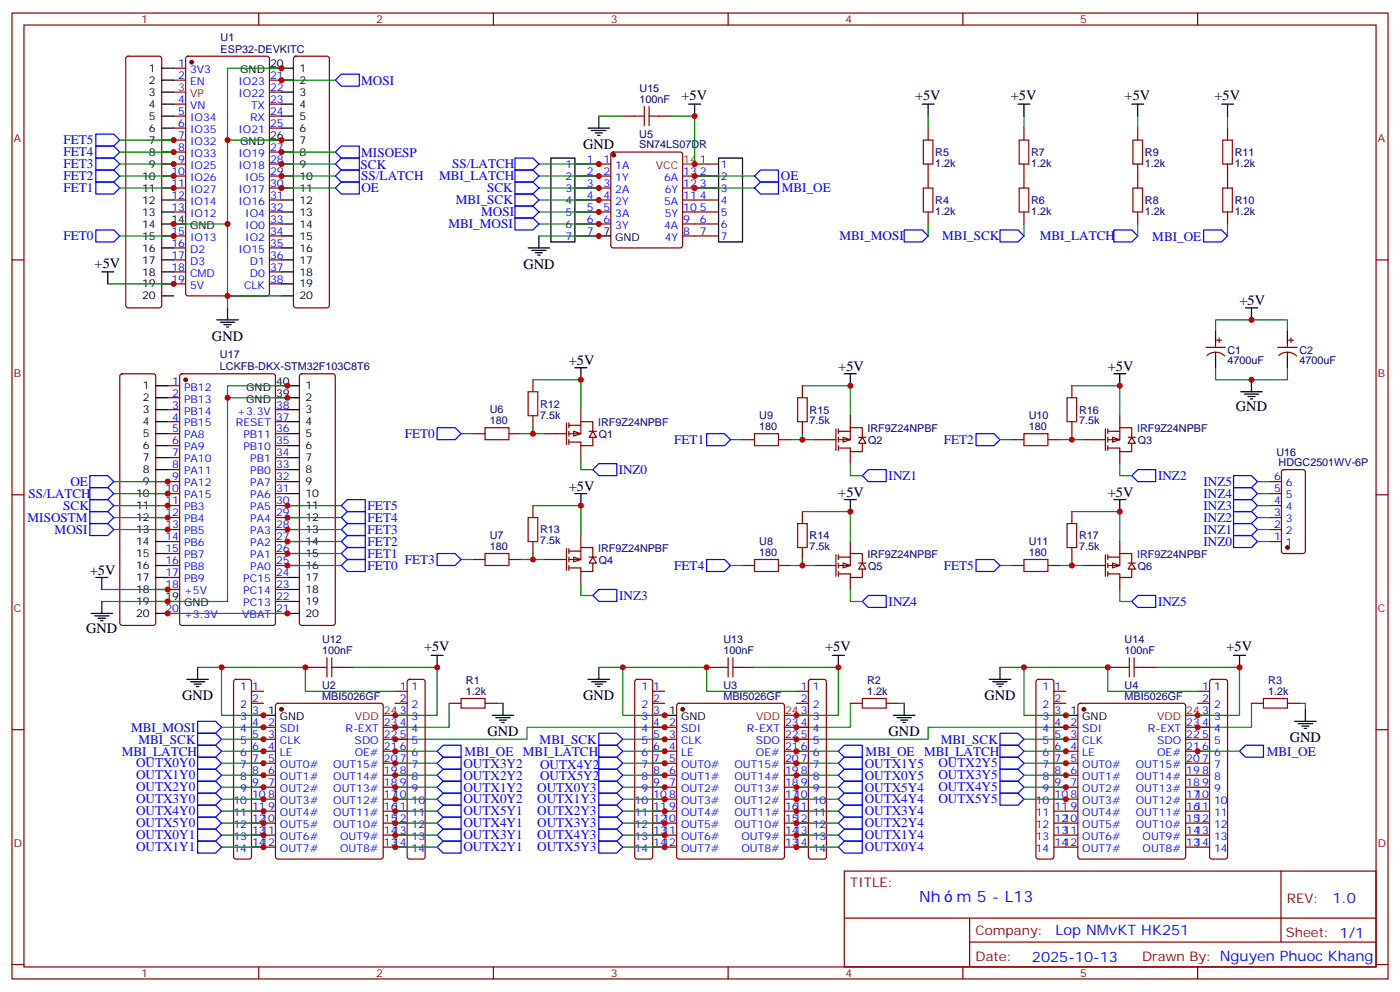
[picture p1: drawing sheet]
<svg xmlns="http://www.w3.org/2000/svg" width="412mm" height="292mm" viewBox="0 0 412 292" stroke-linecap="round" stroke-linejoin="round" font-family="sans-serif">
<defs><g id="words">
<g font-size="4.6" fill="#00f">
<text x="270.8" y="265.5">Nh</text>
<text x="281.7" y="265.5">m 5 - L13</text>
</g>
<g font-size="4.2">
<text x="200.7" y="29.5">+5V</text>
<text x="269.5" y="29.5">+5V</text>
<text x="297.8" y="29.5">+5V</text>
<text x="331.3" y="29.5">+5V</text>
<text x="357.7" y="29.5">+5V</text>
<text x="171.8" y="43.8">GND</text>
<text x="27.9" y="78.9">+5V</text>
<text x="154.2" y="79.1">GND</text>
<text x="365.1" y="89.9">+5V</text>
<text x="62.4" y="100.3">GND</text>
<text x="167.6" y="107.6">+5V</text>
<text x="246.9" y="109.3">+5V</text>
<text x="326.3" y="109.3">+5V</text>
<text x="364.1" y="121">GND</text>
<text x="167.6" y="144.6">+5V</text>
<text x="246.9" y="146.4">+5V</text>
<text x="326.3" y="146.4">+5V</text>
<text x="26.5" y="169.3">+5V</text>
<text x="25.4" y="186.2">GND</text>
<text x="124.9" y="191.7">+5V</text>
<text x="243.1" y="191.7">+5V</text>
<text x="361.3" y="191.7">+5V</text>
<text x="53.6" y="206">GND</text>
<text x="171.8" y="206">GND</text>
<text x="290" y="206">GND</text>
<text x="143.6" y="216.7">GND</text>
<text x="261.8" y="216.7">GND</text>
<text x="379.9" y="218.5">GND</text>
</g>
<g font-size="4.2" fill="#00f">
<text x="392.5" y="265.7">1.0</text>
<text x="310.9" y="275.3">Lop NMvKT HK251</text>
<text x="304" y="283.1">2025-10-13</text>
</g>
<g font-size="3.9" fill="#00f">
<text x="106.4" y="24.9">MOSI</text>
<text x="18.7" y="42.5">FET5</text>
<text x="18.7" y="46">FET4</text>
<text x="106.4" y="46.1">MISOESP</text>
<text x="18.7" y="49.6">FET3</text>
<text x="18.7" y="53.1">FET2</text>
<text x="106.2" y="49.6">SCK</text>
<text x="106.4" y="53.1">SS/LATCH</text>
<text x="129.3" y="53.1">MBI_LATCH</text>
<text x="133.2" y="49.6">SS/LATCH</text>
<text x="230" y="53.1">OE</text>
<text x="18.7" y="56.6">FET1</text>
<text x="106.4" y="56.6">OE</text>
<text x="143.5" y="56.6">SCK</text>
<text x="230.3" y="56.6">MBI_OE</text>
<text x="134.3" y="60.1">MBI_SCK</text>
<text x="141.7" y="63.6">MOSI</text>
<text x="18.7" y="70.7">FET0</text>
<text x="132.1" y="67.2">MBI_MOSI</text>
<text x="247.2" y="70.7">MBI_MOSI</text>
<text x="277.6" y="70.7">MBI_SCK</text>
<text x="306.3" y="70.7">MBI_LATCH</text>
<text x="339.4" y="70.8">MBI_OE</text>
<text x="119.2" y="128.9">FET0</text>
<text x="198.6" y="130.7">FET1</text>
<text x="278" y="130.7">FET2</text>
<text x="20.7" y="143.1">OE</text>
<text x="182.2" y="139.6">INZ0</text>
<text x="261.8" y="141.3">INZ1</text>
<text x="341.1" y="141.3">INZ2</text>
<text x="354.5" y="143.1">INZ5</text>
<text x="8.4" y="146.6">SS/LATCH</text>
<text x="354.5" y="146.6">INZ4</text>
<text x="8.1" y="153.6">MISOSTM</text>
<text x="18.6" y="150">SCK</text>
<text x="108.3" y="150.1">FET5</text>
<text x="108.3" y="153.6">FET4</text>
<text x="354.5" y="153.6">INZ2</text>
<text x="354.5" y="150.1">INZ3</text>
<text x="16.1" y="157.2">MOSI</text>
<text x="108.3" y="160.7">FET2</text>
<text x="108.3" y="157.2">FET3</text>
<text x="354.5" y="160.7">INZ0</text>
<text x="354.5" y="157.2">INZ1</text>
<text x="108.3" y="167.8">FET0</text>
<text x="108.3" y="164.2">FET1</text>
<text x="119.2" y="166">FET3</text>
<text x="198.6" y="167.7">FET4</text>
<text x="278" y="167.7">FET5</text>
<text x="182.4" y="176.6">INZ3</text>
<text x="261.8" y="178.3">INZ4</text>
<text x="341.1" y="178.3">INZ5</text>
<text x="38.6" y="215.4">MBI_MOSI</text>
<text x="40.8" y="218.9">MBI_SCK</text>
<text x="159" y="218.9">MBI_SCK</text>
<text x="277.1" y="218.9">MBI_SCK</text>
<text x="35.8" y="222.4">MBI_LATCH</text>
<text x="40.1" y="225.9">OUTX0Y0</text>
<text x="136.5" y="226">OUTX3Y2</text>
<text x="136.8" y="222.4">MBI_OE</text>
<text x="154" y="222.4">MBI_LATCH</text>
<text x="159.1" y="226.2">OUTX4Y2</text>
<text x="254.7" y="226">OUTX1Y5</text>
<text x="255" y="222.4">MBI_OE</text>
<text x="272.2" y="222.4">MBI_LATCH</text>
<text x="276.4" y="225.9">OUTX2Y5</text>
<text x="373.2" y="222.4">MBI_OE</text>
<text x="40.1" y="229.5">OUTX1Y0</text>
<text x="40.1" y="233">OUTX2Y0</text>
<text x="136.5" y="233">OUTX1Y2</text>
<text x="136.5" y="229.5">OUTX2Y2</text>
<text x="158.3" y="233">OUTX0Y3</text>
<text x="159.1" y="229.8">OUTX5Y2</text>
<text x="254.7" y="233">OUTX5Y4</text>
<text x="254.7" y="229.5">OUTX0Y5</text>
<text x="276.4" y="229.5">OUTX3Y5</text>
<text x="276.4" y="233">OUTX4Y5</text>
<text x="40.1" y="236.5">OUTX3Y0</text>
<text x="136.5" y="236.5">OUTX0Y2</text>
<text x="158.3" y="236.5">OUTX1Y3</text>
<text x="254.7" y="236.5">OUTX4Y4</text>
<text x="276.4" y="236.5">OUTX5Y5</text>
<text x="40.1" y="240">OUTX4Y0</text>
<text x="40.1" y="243.6">OUTX5Y0</text>
<text x="136.5" y="243.6">OUTX4Y1</text>
<text x="136.5" y="240.1">OUTX5Y1</text>
<text x="158.3" y="240.1">OUTX2Y3</text>
<text x="158.3" y="243.6">OUTX3Y3</text>
<text x="254.7" y="243.6">OUTX2Y4</text>
<text x="254.7" y="240.1">OUTX3Y4</text>
<text x="40.1" y="247.1">OUTX0Y1</text>
<text x="40.1" y="250.6">OUTX1Y1</text>
<text x="136.5" y="250.6">OUTX2Y1</text>
<text x="136.5" y="247.1">OUTX3Y1</text>
<text x="158.3" y="247.1">OUTX4Y3</text>
<text x="158.3" y="250.6">OUTX5Y3</text>
<text x="254.7" y="250.6">OUTX0Y4</text>
<text x="254.7" y="247.1">OUTX1Y4</text>
</g>
<g font-size="3.9" fill="#800">
<text x="250.5" y="261">TITLE:</text>
<text x="379.1" y="265.7">REV:</text>
<text x="287.4" y="275.2">Company:</text>
<text x="378.7" y="275.8">Sheet: 1/1</text>
<text x="287.4" y="282.9">Date:</text>
<text x="336.4" y="283">Drawn By: Nguyen Phuoc Khang</text>
</g>
<g font-size="3.2" fill="#800">
<text x="41.6" y="6.8">1</text>
<text x="110.8" y="6.8">2</text>
<text x="179.9" y="6.8">3</text>
<text x="249.1" y="6.8">4</text>
<text x="318.2" y="6.8">5</text>
<text x="4.1" y="41.9">A</text>
<text x="405.9" y="41.9">A</text>
<text x="4.1" y="111.1">B</text>
<text x="405.9" y="111.1">B</text>
<text x="4.1" y="180.2">C</text>
<text x="405.9" y="180.2">C</text>
<text x="4.1" y="249.4">D</text>
<text x="405.9" y="249.4">D</text>
<text x="41.6" y="287.7">1</text>
<text x="110.8" y="287.7">2</text>
<text x="179.9" y="287.7">3</text>
<text x="249.1" y="287.7">4</text>
<text x="318.2" y="287.7">5</text>
</g>
<g font-size="3.2" fill="#000080">
<text x="65" y="15.5">ESP32-DEVKITC</text>
<text x="65" y="12.1">U1</text>
<text x="188.4" y="27.1">U15</text>
<text x="188.4" y="30.3">100nF</text>
<text x="188.3" y="40.7">U5</text>
<text x="188.3" y="43.7">SN74LS07DR</text>
<text x="275.5" y="46">R5</text>
<text x="303.7" y="46">R7</text>
<text x="337.3" y="46">R9</text>
<text x="363.7" y="46">R11</text>
<text x="275.5" y="49.1">1.2k</text>
<text x="303.7" y="49.1">1.2k</text>
<text x="337.3" y="49.1">1.2k</text>
<text x="363.7" y="49.1">1.2k</text>
<text x="275.5" y="63.2">1.2k</text>
<text x="275.5" y="60.1">R4</text>
<text x="303.7" y="63.2">1.2k</text>
<text x="303.7" y="60.1">R6</text>
<text x="337.3" y="63.2">1.2k</text>
<text x="337.3" y="60.1">R8</text>
<text x="363.7" y="63.2">1.2k</text>
<text x="363.7" y="60.1">R10</text>
<text x="64.8" y="105.5">U17</text>
<text x="361.6" y="107.3">4700uF</text>
<text x="361.6" y="104.1">C1</text>
<text x="382.8" y="107.3">4700uF</text>
<text x="382.8" y="104.1">C2</text>
<text x="64.8" y="108.8">LCKFB-DKX-STM32F103C8T6</text>
<text x="144.3" y="124.8">180</text>
<text x="144.3" y="121.7">U6</text>
<text x="159.1" y="123.2">7.5k</text>
<text x="159.1" y="120">R12</text>
<text x="176.2" y="125.5">IRF9Z24NPBF</text>
<text x="223.7" y="123.4">U9</text>
<text x="238.5" y="125">7.5k</text>
<text x="238.5" y="121.8">R15</text>
<text x="303" y="123.4">U10</text>
<text x="317.9" y="125">7.5k</text>
<text x="317.9" y="121.8">R16</text>
<text x="176.4" y="128.9">Q1</text>
<text x="223.7" y="126.6">180</text>
<text x="255.6" y="127.2">IRF9Z24NPBF</text>
<text x="255.8" y="130.7">Q2</text>
<text x="303" y="126.6">180</text>
<text x="334.9" y="127.2">IRF9Z24NPBF</text>
<text x="335.1" y="130.7">Q3</text>
<text x="376" y="134.2">U16</text>
<text x="376.6" y="137.2">HDGC2501WV-6P</text>
<text x="144.3" y="161.9">180</text>
<text x="144.3" y="158.7">U7</text>
<text x="159.1" y="160.2">7.5k</text>
<text x="159.1" y="157">R13</text>
<text x="223.7" y="160.5">U8</text>
<text x="238.5" y="158.8">R14</text>
<text x="303" y="160.5">U11</text>
<text x="317.9" y="158.8">R17</text>
<text x="176.2" y="162.5">IRF9Z24NPBF</text>
<text x="176.4" y="166">Q4</text>
<text x="223.7" y="163.7">180</text>
<text x="238.5" y="162">7.5k</text>
<text x="255.6" y="164.3">IRF9Z24NPBF</text>
<text x="255.8" y="167.7">Q5</text>
<text x="303" y="163.7">180</text>
<text x="317.9" y="162">7.5k</text>
<text x="334.9" y="164.2">IRF9Z24NPBF</text>
<text x="335.1" y="167.7">Q6</text>
<text x="94.9" y="189.4">U12</text>
<text x="213.1" y="189.4">U13</text>
<text x="331.3" y="189.4">U14</text>
<text x="94.9" y="192.6">100nF</text>
<text x="213.1" y="192.6">100nF</text>
<text x="331.3" y="192.6">100nF</text>
<text x="94.9" y="202.9">U2</text>
<text x="137.2" y="201.5">R1</text>
<text x="213.1" y="202.9">U3</text>
<text x="255.4" y="201.5">R2</text>
<text x="331.3" y="202.9">U4</text>
<text x="373.6" y="201.5">R3</text>
<text x="94.9" y="205.9">MBI5026GF</text>
<text x="137.2" y="204.6">1.2k</text>
<text x="213.1" y="205.9">MBI5026GF</text>
<text x="255.4" y="204.6">1.2k</text>
<text x="331.3" y="205.9">MBI5026GF</text>
<text x="373.6" y="204.6">1.2k</text>
</g>
<g font-size="3.2">
<text x="43.8" y="21.1">1</text>
<text x="70.8" y="21.5">GND</text>
<text x="79.6" y="19.7">20</text>
<text x="88.2" y="21.1">1</text>
<text x="43.8" y="24.7">2</text>
<text x="43.8" y="28.2">3</text>
<text x="88.2" y="24.7">2</text>
<text x="88.2" y="28.2">3</text>
<text x="43.8" y="31.7">4</text>
<text x="43.8" y="35.2">5</text>
<text x="88.2" y="31.7">4</text>
<text x="88.2" y="35.2">5</text>
<text x="43.8" y="38.8">6</text>
<text x="79.6" y="40.9">26</text>
<text x="88.2" y="38.8">6</text>
<text x="43.8" y="42.3">7</text>
<text x="43.8" y="45.8">8</text>
<text x="70.8" y="42.7">GND</text>
<text x="88.2" y="42.3">7</text>
<text x="88.2" y="45.8">8</text>
<text x="41.8" y="52.9">10</text>
<text x="43.8" y="49.4">9</text>
<text x="88.2" y="49.4">9</text>
<text x="88.2" y="52.9">10</text>
<text x="41.8" y="56.4">11</text>
<text x="41.8" y="59.9">12</text>
<text x="88.2" y="56.4">11</text>
<text x="88.2" y="59.9">12</text>
<text x="41.8" y="63.5">13</text>
<text x="50.5" y="65.6">14</text>
<text x="88.2" y="63.5">13</text>
<text x="41.8" y="67">14</text>
<text x="41.8" y="70.5">15</text>
<text x="56" y="67.3">GND</text>
<text x="88.2" y="67">14</text>
<text x="88.2" y="70.5">15</text>
<text x="177.7" y="69.1">7</text>
<text x="181.2" y="70.9">GND</text>
<text x="41.8" y="74">16</text>
<text x="41.8" y="77.6">17</text>
<text x="88.2" y="74">16</text>
<text x="88.2" y="77.6">17</text>
<text x="41.8" y="81.1">18</text>
<text x="88.2" y="81.1">18</text>
<text x="41.8" y="84.6">19</text>
<text x="41.8" y="88.2">20</text>
<text x="88.2" y="84.6">19</text>
<text x="88.2" y="88.2">20</text>
<text x="81.3" y="113.2">40</text>
<text x="42.1" y="114.6">1</text>
<text x="42.1" y="118.1">2</text>
<text x="72.6" y="118.5">GND</text>
<text x="72.6" y="115">GND</text>
<text x="81.3" y="116.7">39</text>
<text x="90" y="114.6">1</text>
<text x="90" y="118.1">2</text>
<text x="42.1" y="121.7">3</text>
<text x="42.1" y="125.2">4</text>
<text x="90" y="121.7">3</text>
<text x="90" y="125.2">4</text>
<text x="42.1" y="128.7">5</text>
<text x="90" y="128.7">5</text>
<text x="42.1" y="132.3">6</text>
<text x="42.1" y="135.8">7</text>
<text x="90" y="132.3">6</text>
<text x="90" y="135.8">7</text>
<text x="42.1" y="139.3">8</text>
<text x="42.1" y="142.8">9</text>
<text x="90" y="139.3">8</text>
<text x="90" y="142.8">9</text>
<text x="40.1" y="146.4">10</text>
<text x="40.1" y="149.9">11</text>
<text x="90" y="146.4">10</text>
<text x="90" y="149.9">11</text>
<text x="40.1" y="153.4">12</text>
<text x="90" y="153.4">12</text>
<text x="40.1" y="157">13</text>
<text x="40.1" y="160.5">14</text>
<text x="90" y="157">13</text>
<text x="90" y="160.5">14</text>
<text x="40.1" y="164">15</text>
<text x="40.1" y="167.5">16</text>
<text x="90" y="164">15</text>
<text x="90" y="167.5">16</text>
<text x="40.1" y="171.1">17</text>
<text x="90" y="171.1">17</text>
<text x="40.1" y="174.6">18</text>
<text x="40.1" y="178.1">19</text>
<text x="48.7" y="176.7">19</text>
<text x="54.2" y="178.5">GND</text>
<text x="90" y="174.6">18</text>
<text x="90" y="178.1">19</text>
<text x="40.1" y="181.6">20</text>
<text x="90" y="181.6">20</text>
<text x="78.9" y="210.2">1</text>
<text x="82.4" y="212">GND</text>
<text x="197.1" y="210.2">1</text>
<text x="200.6" y="212">GND</text>
<text x="315.3" y="210.2">1</text>
<text x="318.8" y="212">GND</text>
</g>
<g font-size="3.2" fill="#00f">
<text x="52.5" y="19.7">1</text>
<text x="52.5" y="23.2">2</text>
<text x="56" y="21.5">3V3</text>
<text x="79.6" y="23.2">21</text>
<text x="56" y="25">EN</text>
<text x="70.2" y="25">IO23</text>
<text x="70.2" y="28.5">IO22</text>
<text x="79.6" y="26.8">22</text>
<text x="52.5" y="30.3">4</text>
<text x="52.5" y="33.8">5</text>
<text x="56" y="32.1">VN</text>
<text x="56" y="35.6">IO34</text>
<text x="73.7" y="35.6">RX</text>
<text x="73.9" y="32.1">TX</text>
<text x="79.6" y="30.3">23</text>
<text x="79.6" y="33.8">24</text>
<text x="52.5" y="37.4">6</text>
<text x="52.5" y="40.9">7</text>
<text x="56" y="39.1">IO35</text>
<text x="70.2" y="39.1">IO21</text>
<text x="79.6" y="37.4">25</text>
<text x="52.5" y="44.4">8</text>
<text x="52.5" y="47.9">9</text>
<text x="56" y="42.7">IO32</text>
<text x="56" y="46.2">IO33</text>
<text x="70.2" y="46.2">IO19</text>
<text x="79.6" y="44.4">27</text>
<text x="79.6" y="47.9">28</text>
<text x="172.9" y="47.9">1</text>
<text x="177.7" y="47.9">1</text>
<text x="206.1" y="47.9">1</text>
<text x="50.5" y="51.5">10</text>
<text x="56" y="49.7">IO25</text>
<text x="56" y="53.2">IO26</text>
<text x="70.2" y="49.7">IO18</text>
<text x="72.2" y="53.2">IO5</text>
<text x="79.6" y="51.5">29</text>
<text x="166.6" y="49.4">1</text>
<text x="166.6" y="52.9">2</text>
<text x="172.9" y="51.5">2</text>
<text x="177.7" y="51.5">2</text>
<text x="181.2" y="49.7">1A</text>
<text x="181.2" y="53.2">1Y</text>
<text x="195.6" y="53.2">6A</text>
<text x="201.3" y="51.5">13</text>
<text x="206.1" y="51.5">2</text>
<text x="212.4" y="49.4">1</text>
<text x="212.4" y="52.9">2</text>
<text x="50.5" y="55">11</text>
<text x="50.5" y="58.5">12</text>
<text x="56" y="56.8">IO27</text>
<text x="70.2" y="56.8">IO17</text>
<text x="79.6" y="55">30</text>
<text x="79.6" y="58.5">31</text>
<text x="166.6" y="56.4">3</text>
<text x="166.6" y="59.9">4</text>
<text x="172.9" y="55">3</text>
<text x="172.9" y="58.5">4</text>
<text x="177.7" y="55">3</text>
<text x="177.7" y="58.5">4</text>
<text x="181.2" y="56.8">2A</text>
<text x="195.8" y="56.8">6Y</text>
<text x="201.3" y="58.5">11</text>
<text x="201.3" y="55">12</text>
<text x="206.1" y="55">3</text>
<text x="206.1" y="58.5">4</text>
<text x="212.4" y="56.4">3</text>
<text x="212.4" y="59.9">4</text>
<text x="50.5" y="62.1">13</text>
<text x="56" y="60.3">IO14</text>
<text x="56" y="63.8">IO12</text>
<text x="70.2" y="60.3">IO16</text>
<text x="72.2" y="63.8">IO4</text>
<text x="79.6" y="62.1">32</text>
<text x="79.6" y="65.6">33</text>
<text x="166.6" y="63.5">5</text>
<text x="172.9" y="62.1">5</text>
<text x="172.9" y="65.6">6</text>
<text x="177.7" y="62.1">5</text>
<text x="177.7" y="65.6">6</text>
<text x="181.2" y="60.3">2Y</text>
<text x="181.2" y="63.8">3A</text>
<text x="195.6" y="60.3">5A</text>
<text x="195.8" y="63.8">5Y</text>
<text x="201.3" y="65.6">9</text>
<text x="201.3" y="62.1">10</text>
<text x="206.1" y="62.1">5</text>
<text x="206.1" y="65.6">6</text>
<text x="212.4" y="63.5">5</text>
<text x="50.5" y="69.1">15</text>
<text x="56" y="70.9">IO13</text>
<text x="72.2" y="67.3">IO0</text>
<text x="72.2" y="70.9">IO2</text>
<text x="79.6" y="69.1">34</text>
<text x="166.6" y="67">6</text>
<text x="166.6" y="70.5">7</text>
<text x="172.9" y="69.1">7</text>
<text x="181.2" y="67.3">3Y</text>
<text x="195.6" y="67.3">4A</text>
<text x="195.8" y="70.9">4Y</text>
<text x="201.3" y="69.1">8</text>
<text x="206.1" y="69.1">7</text>
<text x="212.4" y="67">6</text>
<text x="212.4" y="70.5">7</text>
<text x="50.5" y="72.6">16</text>
<text x="50.5" y="76.2">17</text>
<text x="56" y="74.4">D2</text>
<text x="56" y="77.9">D3</text>
<text x="70.2" y="74.4">IO15</text>
<text x="73.6" y="77.9">D1</text>
<text x="79.6" y="72.6">35</text>
<text x="79.6" y="76.2">36</text>
<text x="50.5" y="79.7">18</text>
<text x="50.5" y="83.2">19</text>
<text x="56" y="81.5">CMD</text>
<text x="73.6" y="81.5">D0</text>
<text x="79.6" y="79.7">37</text>
<text x="79.6" y="83.2">38</text>
<text x="56" y="85">5V</text>
<text x="71.9" y="85">CLK</text>
<text x="50.7" y="113.2">1</text>
<text x="50.7" y="116.7">2</text>
<text x="54.2" y="115">PB12</text>
<text x="54.2" y="118.5">PB13</text>
<text x="50.7" y="120.3">3</text>
<text x="50.7" y="123.8">4</text>
<text x="54.2" y="122">PB14</text>
<text x="54.2" y="125.6">PB15</text>
<text x="69.5" y="125.6">RESET</text>
<text x="69.9" y="122">+3.3V</text>
<text x="81.3" y="123.8">37</text>
<text x="81.3" y="120.3">38</text>
<text x="50.7" y="127.3">5</text>
<text x="50.7" y="130.8">6</text>
<text x="54.2" y="129.1">PA8</text>
<text x="71.7" y="129.1">PB11</text>
<text x="81.3" y="130.8">35</text>
<text x="81.3" y="127.3">36</text>
<text x="50.7" y="134.4">7</text>
<text x="50.7" y="137.9">8</text>
<text x="54.2" y="132.6">PA9</text>
<text x="54.2" y="136.1">PA10</text>
<text x="71.7" y="132.6">PB10</text>
<text x="73.7" y="136.1">PB1</text>
<text x="81.3" y="137.9">33</text>
<text x="81.3" y="134.4">34</text>
<text x="50.7" y="141.4">9</text>
<text x="54.2" y="139.7">PA11</text>
<text x="54.2" y="143.2">PA12</text>
<text x="73.7" y="139.7">PB0</text>
<text x="73.7" y="143.2">PA7</text>
<text x="81.3" y="141.4">32</text>
<text x="375.3" y="141.4">6</text>
<text x="378.8" y="143.2">6</text>
<text x="48.7" y="145">10</text>
<text x="48.7" y="148.5">11</text>
<text x="54.2" y="146.7">PA15</text>
<text x="73.7" y="146.7">PA6</text>
<text x="81.3" y="148.5">30</text>
<text x="81.3" y="145">31</text>
<text x="375.3" y="148.5">4</text>
<text x="375.3" y="145">5</text>
<text x="378.8" y="146.7">5</text>
<text x="48.7" y="152">12</text>
<text x="48.7" y="155.5">13</text>
<text x="54.2" y="150.2">PB3</text>
<text x="54.2" y="153.8">PB4</text>
<text x="73.7" y="153.8">PA4</text>
<text x="73.7" y="150.2">PA5</text>
<text x="81.3" y="155.5">28</text>
<text x="81.3" y="152">29</text>
<text x="375.3" y="155.5">2</text>
<text x="375.3" y="152">3</text>
<text x="378.8" y="153.8">3</text>
<text x="378.8" y="150.2">4</text>
<text x="48.7" y="159.1">14</text>
<text x="54.2" y="157.3">PB5</text>
<text x="54.2" y="160.8">PB6</text>
<text x="73.7" y="160.8">PA2</text>
<text x="73.7" y="157.3">PA3</text>
<text x="81.3" y="159.1">27</text>
<text x="375.3" y="159.1">1</text>
<text x="378.8" y="160.8">1</text>
<text x="378.8" y="157.3">2</text>
<text x="48.7" y="162.6">15</text>
<text x="48.7" y="166.1">16</text>
<text x="54.2" y="164.4">PB7</text>
<text x="54.2" y="167.9">PB8</text>
<text x="73.7" y="167.9">PA0</text>
<text x="73.7" y="164.4">PA1</text>
<text x="81.3" y="166.1">25</text>
<text x="81.3" y="162.6">26</text>
<text x="48.7" y="169.7">17</text>
<text x="48.7" y="173.2">18</text>
<text x="54.2" y="171.4">PB9</text>
<text x="71.7" y="171.4">PC15</text>
<text x="81.3" y="173.2">23</text>
<text x="81.3" y="169.7">24</text>
<text x="54.2" y="174.9">+5V</text>
<text x="71.7" y="178.5">PC13</text>
<text x="71.7" y="174.9">PC14</text>
<text x="81.3" y="176.7">22</text>
<text x="48.7" y="180.2">20</text>
<text x="54.2" y="182">+3.3V</text>
<text x="71.4" y="182">VBAT</text>
<text x="81.3" y="180.2">21</text>
<text x="70.8" y="203.2">1</text>
<text x="74.3" y="203.2">1</text>
<text x="117.8" y="203.2">1</text>
<text x="121.2" y="203.2">1</text>
<text x="188.9" y="203.2">1</text>
<text x="192.4" y="203.2">1</text>
<text x="235.9" y="203.2">1</text>
<text x="239.4" y="203.2">1</text>
<text x="307.1" y="203.2">1</text>
<text x="310.6" y="203.2">1</text>
<text x="354.1" y="203.2">1</text>
<text x="357.6" y="203.2">1</text>
<text x="70.8" y="208.5">2</text>
<text x="74.3" y="206.7">2</text>
<text x="117.8" y="206.7">2</text>
<text x="121.2" y="208.5">2</text>
<text x="188.9" y="208.5">2</text>
<text x="192.4" y="206.7">2</text>
<text x="235.9" y="206.7">2</text>
<text x="239.4" y="208.5">2</text>
<text x="307.1" y="208.5">2</text>
<text x="310.6" y="206.7">2</text>
<text x="354.1" y="206.7">2</text>
<text x="357.6" y="208.5">2</text>
<text x="70.8" y="212">3</text>
<text x="70.8" y="215.5">4</text>
<text x="74.3" y="210.2">3</text>
<text x="74.3" y="213.7">4</text>
<text x="78.9" y="213.7">2</text>
<text x="82.4" y="215.5">SDI</text>
<text x="101.8" y="215.5">R-EXT</text>
<text x="113.1" y="213.7">23</text>
<text x="117.8" y="210.2">3</text>
<text x="117.8" y="213.7">4</text>
<text x="121.2" y="212">3</text>
<text x="121.2" y="215.5">4</text>
<text x="188.9" y="212">3</text>
<text x="188.9" y="215.5">4</text>
<text x="192.4" y="210.2">3</text>
<text x="192.4" y="213.7">4</text>
<text x="197.1" y="213.7">2</text>
<text x="200.6" y="215.5">SDI</text>
<text x="220" y="215.5">R-EXT</text>
<text x="231.2" y="213.7">23</text>
<text x="235.9" y="210.2">3</text>
<text x="235.9" y="213.7">4</text>
<text x="239.4" y="212">3</text>
<text x="239.4" y="215.5">4</text>
<text x="307.1" y="212">3</text>
<text x="307.1" y="215.5">4</text>
<text x="310.6" y="210.2">3</text>
<text x="310.6" y="213.7">4</text>
<text x="315.3" y="213.7">2</text>
<text x="318.8" y="215.5">SDI</text>
<text x="338.2" y="215.5">R-EXT</text>
<text x="349.4" y="213.7">23</text>
<text x="354.1" y="210.2">3</text>
<text x="354.1" y="213.7">4</text>
<text x="357.6" y="212">3</text>
<text x="357.6" y="215.5">4</text>
<text x="70.8" y="219">5</text>
<text x="74.3" y="217.3">5</text>
<text x="74.3" y="220.8">6</text>
<text x="78.9" y="217.3">3</text>
<text x="78.9" y="220.8">4</text>
<text x="82.4" y="219">CLK</text>
<text x="104.5" y="219">SDO</text>
<text x="113.1" y="220.8">21</text>
<text x="113.1" y="217.3">22</text>
<text x="117.8" y="217.3">5</text>
<text x="117.8" y="220.8">6</text>
<text x="121.2" y="219">5</text>
<text x="188.9" y="219">5</text>
<text x="192.4" y="217.3">5</text>
<text x="192.4" y="220.8">6</text>
<text x="197.1" y="217.3">3</text>
<text x="197.1" y="220.8">4</text>
<text x="200.6" y="219">CLK</text>
<text x="222.7" y="219">SDO</text>
<text x="231.2" y="220.8">21</text>
<text x="231.2" y="217.3">22</text>
<text x="235.9" y="217.3">5</text>
<text x="235.9" y="220.8">6</text>
<text x="239.4" y="219">5</text>
<text x="307.1" y="219">5</text>
<text x="310.6" y="217.3">5</text>
<text x="310.6" y="220.8">6</text>
<text x="315.3" y="217.3">3</text>
<text x="315.3" y="220.8">4</text>
<text x="318.8" y="219">CLK</text>
<text x="340.8" y="219">SDO</text>
<text x="349.4" y="220.8">21</text>
<text x="349.4" y="217.3">22</text>
<text x="354.1" y="217.3">5</text>
<text x="354.1" y="220.8">6</text>
<text x="357.6" y="219">5</text>
<text x="70.8" y="222.6">6</text>
<text x="70.8" y="226.1">7</text>
<text x="74.3" y="224.3">7</text>
<text x="74.3" y="227.9">8</text>
<text x="78.9" y="224.3">5</text>
<text x="78.9" y="227.9">6</text>
<text x="82.4" y="222.6">LE</text>
<text x="82.4" y="226.1">OUT0#</text>
<text x="98.2" y="226.1">OUT15#</text>
<text x="104.5" y="222.6">OE#</text>
<text x="113.1" y="227.9">19</text>
<text x="113.1" y="224.3">20</text>
<text x="117.8" y="224.3">7</text>
<text x="117.8" y="227.9">8</text>
<text x="121.2" y="222.6">6</text>
<text x="121.2" y="226.1">7</text>
<text x="188.9" y="222.6">6</text>
<text x="188.9" y="226.1">7</text>
<text x="192.4" y="224.3">7</text>
<text x="192.4" y="227.9">8</text>
<text x="197.1" y="224.3">5</text>
<text x="197.1" y="227.9">6</text>
<text x="200.6" y="222.6">LE</text>
<text x="200.6" y="226.1">OUT0#</text>
<text x="216.4" y="226.1">OUT15#</text>
<text x="222.7" y="222.6">OE#</text>
<text x="231.2" y="227.9">19</text>
<text x="231.2" y="224.3">20</text>
<text x="235.9" y="224.3">7</text>
<text x="235.9" y="227.9">8</text>
<text x="239.4" y="222.6">6</text>
<text x="239.4" y="226.1">7</text>
<text x="307.1" y="222.6">6</text>
<text x="307.1" y="226.1">7</text>
<text x="310.6" y="224.3">7</text>
<text x="310.6" y="227.9">8</text>
<text x="315.3" y="224.3">5</text>
<text x="315.3" y="227.9">6</text>
<text x="318.8" y="222.6">LE</text>
<text x="318.8" y="226.1">OUT0#</text>
<text x="334.5" y="226.1">OUT15#</text>
<text x="340.8" y="222.6">OE#</text>
<text x="349.4" y="227.9">19</text>
<text x="349.4" y="224.3">20</text>
<text x="354.1" y="224.3">7</text>
<text x="354.1" y="227.9">8</text>
<text x="357.6" y="222.6">6</text>
<text x="357.6" y="226.1">7</text>
<text x="70.8" y="229.6">8</text>
<text x="70.8" y="233.2">9</text>
<text x="74.3" y="231.4">9</text>
<text x="78.9" y="231.4">7</text>
<text x="82.4" y="229.6">OUT1#</text>
<text x="82.4" y="233.2">OUT2#</text>
<text x="98.2" y="233.2">OUT13#</text>
<text x="98.2" y="229.6">OUT14#</text>
<text x="113.1" y="231.4">18</text>
<text x="117.8" y="231.4">9</text>
<text x="121.2" y="229.6">8</text>
<text x="121.2" y="233.2">9</text>
<text x="188.9" y="229.6">8</text>
<text x="188.9" y="233.2">9</text>
<text x="192.4" y="231.4">9</text>
<text x="197.1" y="231.4">7</text>
<text x="200.6" y="229.6">OUT1#</text>
<text x="200.6" y="233.2">OUT2#</text>
<text x="216.4" y="233.2">OUT13#</text>
<text x="216.4" y="229.6">OUT14#</text>
<text x="231.2" y="231.4">18</text>
<text x="235.9" y="231.4">9</text>
<text x="239.4" y="229.6">8</text>
<text x="239.4" y="233.2">9</text>
<text x="307.1" y="229.6">8</text>
<text x="307.1" y="233.2">9</text>
<text x="310.6" y="231.4">9</text>
<text x="315.3" y="231.4">7</text>
<text x="318.8" y="229.6">OUT1#</text>
<text x="318.8" y="233.2">OUT2#</text>
<text x="334.5" y="233.2">OUT13#</text>
<text x="334.5" y="229.6">OUT14#</text>
<text x="349.4" y="231.4">18</text>
<text x="354.1" y="231.4">9</text>
<text x="357.6" y="229.6">8</text>
<text x="357.6" y="233.2">9</text>
<text x="68.7" y="236.7">10</text>
<text x="74.3" y="234.9">10</text>
<text x="74.3" y="238.4">11</text>
<text x="78.9" y="234.9">8</text>
<text x="78.9" y="238.4">9</text>
<text x="82.4" y="236.7">OUT3#</text>
<text x="98.2" y="236.7">OUT12#</text>
<text x="113.1" y="238.4">1611</text>
<text x="113.1" y="234.9">1710</text>
<text x="121.2" y="236.7">10</text>
<text x="186.9" y="236.7">10</text>
<text x="192.4" y="234.9">10</text>
<text x="192.4" y="238.4">11</text>
<text x="197.1" y="234.9">8</text>
<text x="197.1" y="238.4">9</text>
<text x="200.6" y="236.7">OUT3#</text>
<text x="216.4" y="236.7">OUT12#</text>
<text x="231.2" y="238.4">1611</text>
<text x="231.2" y="234.9">1710</text>
<text x="239.4" y="236.7">10</text>
<text x="305.1" y="236.7">10</text>
<text x="310.6" y="234.9">10</text>
<text x="310.6" y="238.4">11</text>
<text x="315.3" y="234.9">8</text>
<text x="315.3" y="238.4">9</text>
<text x="318.8" y="236.7">OUT3#</text>
<text x="334.5" y="236.7">OUT12#</text>
<text x="349.4" y="238.4">1611</text>
<text x="349.4" y="234.9">1710</text>
<text x="357.6" y="236.7">10</text>
<text x="68.7" y="240.2">11</text>
<text x="68.7" y="243.7">12</text>
<text x="74.3" y="242">1210</text>
<text x="74.3" y="245.5">1311</text>
<text x="82.4" y="240.2">OUT4#</text>
<text x="82.4" y="243.7">OUT5#</text>
<text x="98.2" y="243.7">OUT10#</text>
<text x="98.2" y="240.2">OUT11#</text>
<text x="113.1" y="245.5">1413</text>
<text x="113.1" y="242">1512</text>
<text x="121.2" y="240.2">11</text>
<text x="121.2" y="243.7">12</text>
<text x="186.9" y="240.2">11</text>
<text x="186.9" y="243.7">12</text>
<text x="192.4" y="242">1210</text>
<text x="192.4" y="245.5">1311</text>
<text x="200.6" y="240.2">OUT4#</text>
<text x="200.6" y="243.7">OUT5#</text>
<text x="216.4" y="243.7">OUT10#</text>
<text x="216.4" y="240.2">OUT11#</text>
<text x="231.2" y="245.5">1413</text>
<text x="231.2" y="242">1512</text>
<text x="239.4" y="240.2">11</text>
<text x="239.4" y="243.7">12</text>
<text x="305.1" y="240.2">11</text>
<text x="305.1" y="243.7">12</text>
<text x="310.6" y="242">1210</text>
<text x="310.6" y="245.5">1311</text>
<text x="318.8" y="240.2">OUT4#</text>
<text x="318.8" y="243.7">OUT5#</text>
<text x="334.5" y="243.7">OUT10#</text>
<text x="334.5" y="240.2">OUT11#</text>
<text x="349.4" y="245.5">1413</text>
<text x="349.4" y="242">1512</text>
<text x="357.6" y="240.2">11</text>
<text x="357.6" y="243.7">12</text>
<text x="68.7" y="247.3">13</text>
<text x="68.7" y="250.8">14</text>
<text x="74.3" y="249">1412</text>
<text x="82.4" y="247.3">OUT6#</text>
<text x="82.4" y="250.8">OUT7#</text>
<text x="100.2" y="250.8">OUT8#</text>
<text x="100.2" y="247.3">OUT9#</text>
<text x="113.1" y="249">1314</text>
<text x="121.2" y="247.3">13</text>
<text x="121.2" y="250.8">14</text>
<text x="186.9" y="247.3">13</text>
<text x="186.9" y="250.8">14</text>
<text x="192.4" y="249">1412</text>
<text x="200.6" y="247.3">OUT6#</text>
<text x="200.6" y="250.8">OUT7#</text>
<text x="218.4" y="250.8">OUT8#</text>
<text x="218.4" y="247.3">OUT9#</text>
<text x="231.2" y="249">1314</text>
<text x="239.4" y="247.3">13</text>
<text x="239.4" y="250.8">14</text>
<text x="305.1" y="247.3">13</text>
<text x="305.1" y="250.8">14</text>
<text x="310.6" y="249">1412</text>
<text x="318.8" y="247.3">OUT6#</text>
<text x="318.8" y="250.8">OUT7#</text>
<text x="336.6" y="250.8">OUT8#</text>
<text x="336.6" y="247.3">OUT9#</text>
<text x="349.4" y="249">1314</text>
<text x="357.6" y="247.3">13</text>
<text x="357.6" y="250.8">14</text>
</g>
<g font-size="3.2" fill="#f00">
<text x="52.5" y="26.8">3</text>
<text x="56" y="28.5">VP</text>
<text x="201.3" y="47.9">14</text>
<text x="193.2" y="49.7">VCC</text>
<text x="104.5" y="212">VDD</text>
<text x="113.1" y="210.2">24</text>
<text x="222.7" y="212">VDD</text>
<text x="231.2" y="210.2">24</text>
<text x="340.9" y="212">VDD</text>
<text x="349.4" y="210.2">24</text>
</g>
</g></defs>
<g fill="none" stroke="#870000" stroke-width=".35">
<path d="M3.5 3.8h405.4v284.4h-405.4zM7.1 7.4h398.2v277.3h-398.2zM37.3 16.8l.4-.3h9.2l.5 .3 .2 .5v72.6l-.2 .5-.5 .2h-9.2l-.5-.2-.2-.5v-72.6zM54.9 16.8l.5-.3h23.3l.6 .5 .1 69.4-.5 .6-23.5 .1-.7-.5v-69.3zM76.2 3.8v3.6M86.7 16.8l.4-.3h9.2l.5 .3 .2 .5v72.6l-.2 .5-.5 .2h-9.2l-.5-.2-.2-.5v-72.6zM145.3 3.8v3.6M214.5 3.8v3.6M283.6 3.8v3.6M352.8 3.8v3.6M51.2 20.1h3.5M51.2 23.6h3.5"/>
<path d="M51.2 30.7h3.5M51.2 34.2h3.5M51.2 37.7h3.5M79.4 23.6h3.5M79.4 30.7h3.5M79.4 34.2h3.5M79.4 37.7h3.5M79.4 27.1h3.5M51.2 41.2h3.5M51.2 44.8h3.5M51.2 48.3h3.5M51.2 51.8h3.5"/>
<path d="M51.2 55.4h3.5M51.2 58.9h3.5M79.4 44.8h3.5M79.4 48.3h3.5M79.4 51.8h3.5M79.4 55.4h3.5M79.4 58.9h3.5M169.3 48.3h10.6M169.3 51.8h10.6M169.3 55.4h10.6M169.3 58.9h10.6M180.2 45l.4-.2h19.8l.5 .2 .2 .5v26.8l-.3 .5-.4 .2h-19.8l-.5-.2-.2-.5v-26.8z"/>
<path d="M201.1 51.8h10.6M201.1 55.4h10.6M201.1 58.9h10.6M204.6 48.3h7.1M3.5 76.5h3.6M51.2 76.5h3.5M51.2 62.4h3.5M51.2 69.5h3.5M51.2 73h3.5M79.4 76.5h3.5M79.4 62.4h3.5M79.4 69.5h3.5"/>
<path d="M79.4 73h3.5M79.4 65.9h3.5M169.3 62.4h10.6M169.3 69.5h7.1M169.3 65.9h10.6M201.1 62.4h10.6M201.1 69.5h10.6M201.1 65.9h10.6M405.3 76.5h3.6M51.2 80h3.5M51.2 83.6h3.5M79.4 80h3.5"/>
<path d="M79.4 83.6h3.5M3.5 145.7h3.6M405.3 145.7h3.6M3.5 214.8h3.6M405.3 214.8h3.6M248.7 256.4h156.6v28.3h-156.6zM377.3 256.5v20.8M248.7 270.3h156.5M285.6 277.3h119.6M285.6 270.3v14.1M3.5 284h3.6M76.2 284.7v3.5"/>
<path d="M145.3 284.7v3.5M214.5 284.7v3.5M283.6 284.7v3.5M352.8 284.7v3.5M405.3 284h3.6"/>
</g>
<g fill="#870000" stroke="#870000" stroke-width=".35">
<circle cx="56.4" cy="18.3" r=".53"/>
<circle cx="180.8" cy="45.6" r=".53"/>
</g>
<path d="M51.2 27.1h3.5M201.1 48.3h3.5" fill="none" stroke="#f00" stroke-width=".35"/>
<g fill="none" stroke="#000" stroke-width=".35">
<path d="M47.6 20.1h3.6M47.6 23.6h3.6M47.6 27.1h3.6M47.6 30.7h3.6M47.6 34.2h3.6M47.6 37.7h3.6M79.4 20.1h7M82.9 23.6h3.5M82.9 27.1h3.5M82.9 30.7h3.5M82.9 34.2h3.5M82.9 37.7h3.5"/>
<path d="M271.6 30.7h3.6M273.4 30.7v3.5M299.9 30.7h3.5M301.6 30.7v3.5M333.4 30.7h3.5M335.1 30.7v3.5M359.8 30.7h3.6M361.6 30.7v3.5M47.6 41.2h3.6M47.6 44.8h3.6M47.6 48.3h3.6M47.6 51.8h3.6"/>
<path d="M47.6 55.4h3.6M47.6 58.9h3.6M79.4 41.2h7M82.9 44.8h3.5M82.9 48.3h3.5M82.9 51.8h3.5M82.9 55.4h3.5M82.9 58.9h3.5M162.3 46.5h7v24.7h-7zM211.7 46.5h7v24.7h-7zM47.6 65.9h7.1M47.6 62.4h3.6"/>
<path d="M47.6 69.5h3.6M47.6 73h3.6M47.6 76.5h3.6M82.9 65.9h3.5M82.9 62.4h3.5M82.9 69.5h3.5M82.9 73h3.5M82.9 76.5h3.5M176.4 69.5h3.5M30 80h3.5M31.7 80v3.6M47.6 80h3.6"/>
<path d="M47.6 83.6h3.6M47.6 87.1h3.6M63.9 94.2h6.3M64.9 94.9h4.2M66 95.6h2.1M66.7 96.3h.7M67 90.6v3.6M82.9 80h3.5M82.9 83.6h3.5M82.9 87.1h3.5M145 210.6h6.3M146 211.3h4.3"/>
<path d="M147.1 212h2.1M147.8 212.7h.7M148.2 207v3.6M263.2 210.6h6.3M264.2 211.3h4.3M265.3 212h2.1M266 212.7h.7M266.3 207v3.6M381.4 212.3h6.3M382.4 213h4.2M383.5 213.7h2.1M384.2 214.5h.7"/>
<path d="M384.5 208.8v3.5"/>
</g>
<g fill="none" stroke="#00f" stroke-width=".35">
<path d="M28.2 39.5h5.3l1.8 1.7-1.8 1.8h-5.3zM98.8 23.6l1.7-1.8h5.3v3.6h-5.3zM28.2 43h5.3l1.8 1.8-1.8 1.7h-5.3zM28.2 46.5h5.3l1.8 1.8-1.8 1.8h-5.3zM28.2 50.1h5.3l1.8 1.7-1.8 1.8h-5.3zM28.2 53.6h5.3l1.8 1.8-1.8 1.7h-5.3zM98.8 44.8l1.7-1.8h5.3v3.5h-5.3zM98.8 48.3l1.7-1.8h5.3v3.6h-5.3zM98.8 51.8l1.7-1.7h5.3v3.5h-5.3zM98.8 55.4l1.7-1.8h5.3v3.5h-5.3zM28.2 67.7h5.3l1.8 1.8-1.8 1.7h-5.3zM266.3 67.7h5.3l1.8 1.8-1.8 1.7h-5.3z"/>
<path d="M294.6 67.7h5.3l1.7 1.8-1.7 1.7h-5.3zM328.1 67.7h5.3l1.7 1.8-1.7 1.7h-5.3zM354.5 67.7h5.3l1.8 1.8-1.8 1.7h-5.3zM128.8 125.9h5.3l1.7 1.8-1.7 1.7h-5.3zM58.2 212.3h5.3l1.8 1.8-1.8 1.8h-5.3zM58.2 215.9h5.3l1.8 1.7-1.8 1.8h-5.3zM58.2 219.4h5.3l1.8 1.8-1.8 1.7h-5.3zM176.4 219.4h5.3l1.7 1.8-1.7 1.7h-5.3zM176.4 215.9h5.3l1.7 1.7-1.7 1.8h-5.3zM294.6 219.4h5.3l1.7 1.8-1.7 1.7h-5.3zM294.6 215.9h5.3l1.7 1.7-1.7 1.8h-5.3zM58.2 222.9h5.3l1.8 1.8-1.8 1.7h-5.3z"/>
<path d="M58.2 226.4h5.3l1.8 1.8-1.8 1.8h-5.3zM58.2 230h5.3l1.8 1.7-1.8 1.8h-5.3zM58.2 233.5h5.3l1.8 1.8-1.8 1.7h-5.3zM58.2 237h5.3l1.8 1.8-1.8 1.8h-5.3zM128.8 238.8l1.7-1.8h5.3v3.6h-5.3zM128.8 231.7l1.7-1.7h5.3v3.5h-5.3zM128.8 228.2l1.7-1.8h5.3v3.6h-5.3zM128.8 224.7l1.7-1.8h5.3v3.5h-5.3zM128.8 221.2l1.7-1.8h5.3v3.5h-5.3zM130.5 233.5h5.3v3.5h-5.3l-1.7-1.7zM176.4 222.9h5.3l1.7 1.8-1.7 1.7h-5.3zM176.4 230h5.3l1.7 1.7-1.7 1.8h-5.3z"/>
<path d="M246.9 238.8l1.8-1.8h5.3v3.6h-5.3zM246.9 231.7l1.8-1.7h5.3v3.5h-5.3zM246.9 228.2l1.8-1.8h5.3v3.6h-5.3zM246.9 224.7l1.8-1.8h5.3v3.5h-5.3zM246.9 221.2l1.8-1.8h5.3v3.5h-5.3zM248.7 233.5h5.3v3.5h-5.3l-1.8-1.7zM294.6 222.9h5.3l1.7 1.8-1.7 1.7h-5.3zM294.6 226.4h5.3l1.7 1.8-1.7 1.8h-5.3zM294.6 230h5.3l1.7 1.7-1.7 1.8h-5.3zM294.6 233.5h5.3l1.7 1.8-1.7 1.7h-5.3zM365.1 221.2l1.8-1.8h5.3v3.5h-5.3zM58.2 240.6h5.3l1.8 1.7-1.8 1.8h-5.3z"/>
<path d="M58.2 244.1h5.3l1.8 1.8-1.8 1.7h-5.3zM58.2 247.6h5.3l1.8 1.8-1.8 1.7h-5.3zM128.8 249.4l1.7-1.8h5.3v3.5h-5.3zM128.8 245.9l1.7-1.8h5.3v3.5h-5.3zM128.8 242.3l1.7-1.7h5.3v3.5h-5.3zM246.9 249.4l1.8-1.8h5.3v3.5h-5.3zM246.9 245.9l1.8-1.8h5.3v3.5h-5.3zM246.9 242.3l1.8-1.7h5.3v3.5h-5.3z"/>
</g>
<g fill="none" stroke="#008700" stroke-width=".35">
<path d="M82.9 23.6h15.9M273.4 34.2v3.5M301.6 34.2v3.5M335.1 34.2v3.5M361.6 34.2v3.5M35.3 44.8h15.9M35.3 48.3h15.9M35.3 51.8h15.9M35.3 41.2h15.9M82.9 44.8h15.9M82.9 48.3h15.9M82.9 51.8h15.9"/>
<path d="M82.9 55.4h15.9M158.7 48.3h17.7M158.7 51.8h17.7M158.7 58.9h17.7M158.7 55.4h17.7M158.7 62.4h17.7M158.7 65.9h17.7M273.4 65.9v3.6M301.6 65.9v3.6M335.1 65.9v3.6M361.6 65.9v3.6M31.7 83.6h19.5"/>
<path d="M146.4 207h1.8M250.5 207v7.1h-15.9M314 214.1h-40.6v3.5h-38.8M368.7 207v7.1h-15.9M382.8 207h1.7v1.8"/>
</g>
<g fill="#fff" stroke="#870000" stroke-width=".35">
<path d="M169 127l2.1 .7-2.1 .7z"/>
<path d="M174.6 127l1.1 1.7h-2.1z"/>
</g>
<g fill="none" stroke="#870000" stroke-width=".35">
<path d="M157 111.8v3.5M139.3 127.7h3.6M149.9 127.7h3.6M157 122.4v3.5M160.5 127.7h6.4M166.9 124.5v6.3M167.6 125.2h3.5M167.6 124.5v1.4M167.6 127v1.4M167.6 129.4v1.4M171.1 124.1h3.5v2.9M171.1 124.1v3.6h-3.5"/>
<path d="M171.1 120.6v3.5M171.1 131.2v3.5M173.6 127h2.1M174.6 128.7v2.5h-3.5v-1.1h-3.5M157 148.8v3.6M157 159.4v3.5M139.3 164.7h3.6M149.9 164.7h3.6"/>
</g>
<path d="M155.6 115.3h2.8v7.1h-2.8zM142.9 125.9h7v3.5h-7zM155.6 152.4h2.8v7h-2.8zM142.9 162.9h7v3.6h-7z" fill="none" stroke="#a10000" stroke-width=".35"/>
<path d="M82.9 20.1h-15.9v45.8h-15.8M35.3 55.4h15.9M67 41.2h15.9M35.3 69.5h15.9M157 111.8h14.1v8.8M153.5 127.7h7M157 125.9v1.8M157 148.8h14.1v8.9M135.8 164.7h3.5M153.5 164.7h7M157 162.9v1.8" fill="none" stroke="#008700" stroke-width=".35"/>
<path d="M174.6 138.3l1.8-1.8h5.3v3.5h-5.3zM174.6 175.3l1.8-1.8h5.3v3.6h-5.3zM176.4 226.4h5.3l1.7 1.8-1.7 1.8h-5.3zM176.4 233.5h5.3l1.7 1.8-1.7 1.7h-5.3zM176.4 237h5.3l1.7 1.8-1.7 1.8h-5.3zM176.4 240.6h5.3l1.7 1.7-1.7 1.8h-5.3zM176.4 244.1h5.3l1.7 1.8-1.7 1.7h-5.3zM176.4 247.6h5.3l1.7 1.8-1.7 1.7h-5.3z" fill="none" stroke="#00f" stroke-width=".35"/>
<path d="M169.3 108.3h3.6M171.1 108.3v3.5M169.3 145.3h3.6M171.1 145.3v3.5" fill="none" stroke="#000" stroke-width=".35"/>
<g fill="#fff" stroke="#870000" stroke-width=".35">
<path d="M169 164l2.1 .7-2.1 .7z"/>
<path d="M174.6 164l1.1 1.8h-2.1z"/>
</g>
<path d="M171.1 157.7v3.5M160.5 164.7h6.4M166.9 161.5v6.4M167.6 162.2h3.5M167.6 161.5v1.4M167.6 164v1.4M167.6 166.5v1.4M171.1 161.2h3.5v2.8M171.1 161.2v3.5h-3.5M171.1 168.2v3.6M173.6 164h2.1M174.6 165.8v2.4h-3.5v-1h-3.5" fill="none" stroke="#870000" stroke-width=".35"/>
<path d="M128.8 162.9h5.3l1.7 1.8-1.7 1.8h-5.3zM208.1 164.7h5.3l1.8 1.8-1.8 1.7h-5.3z" fill="none" stroke="#00f" stroke-width=".35"/>
<g fill="#fff" stroke="#870000" stroke-width=".35">
<path d="M248.4 165.8l2.1 .7-2.1 .7z"/>
<path d="M254 165.8l1.1 1.7h-2.2z"/>
</g>
<g fill="none" stroke="#870000" stroke-width=".35">
<path d="M236.4 113.6v3.5M218.7 129.4h3.5M229.3 129.4h3.5M236.4 124.1v3.6M236.4 150.6v3.5M250.5 159.4v3.5M218.7 166.5h3.5M229.3 166.5h3.5M236.4 161.2v3.5M239.9 166.5h6.3M246.2 163.3v6.4M246.9 164h3.6"/>
<path d="M246.9 163.3v1.4M246.9 165.8v1.4M246.9 168.2v1.5M250.5 162.9h3.5v2.9M250.5 162.9v3.6h-3.6M250.5 170v3.5M252.9 165.8h2.2M254 167.5v2.5h-3.5v-1.1h-3.6"/>
</g>
<path d="M234.9 117.1h2.9v7h-2.9zM222.2 127.7h7.1v3.5h-7.1zM234.9 154.1h2.9v7.1h-2.9zM222.2 164.7h7.1v3.5h-7.1z" fill="none" stroke="#a10000" stroke-width=".35"/>
<path d="M236.4 113.6h14.1v8.8M215.2 129.4h3.5M232.8 129.4h7.1M236.4 127.7v1.7M236.4 150.6h14.1v8.8M215.2 166.5h3.5M232.8 166.5h7.1M236.4 164.7v1.8" fill="none" stroke="#008700" stroke-width=".35"/>
<path d="M248.7 147.1h3.5M250.5 147.1v3.5" fill="none" stroke="#000" stroke-width=".35"/>
<path d="M254 140l1.8-1.7h5.3v3.5h-5.3zM254 177.1l1.8-1.8h5.3v3.5h-5.3z" fill="none" stroke="#00f" stroke-width=".35"/>
<g fill="#fff" stroke="#870000" stroke-width=".35">
<path d="M248.4 128.7l2.1 .7-2.1 .7z"/>
<path d="M254 128.7l1.1 1.8h-2.2z"/>
</g>
<path d="M239.9 129.4h6.3M246.2 126.3v6.3M246.9 127h3.6M246.9 126.3v1.4M246.9 128.7v1.4M246.9 131.2v1.4M250.5 125.9h3.5v2.8M250.5 125.9v3.5h-3.6M250.5 122.4v3.5M250.5 133v3.5M252.9 128.7h2.2M254 130.5v2.5h-3.5v-1.1h-3.6" fill="none" stroke="#870000" stroke-width=".35"/>
<path d="M208.1 127.7h5.3l1.8 1.7-1.8 1.8h-5.3zM287.5 127.7h5.3l1.8 1.7-1.8 1.8h-5.3z" fill="none" stroke="#00f" stroke-width=".35"/>
<g fill="#fff" stroke="#870000" stroke-width=".35">
<path d="M327.7 128.7l2.1 .7-2.1 .7z"/>
<path d="M333.4 128.7l1 1.8h-2.1z"/>
</g>
<g fill="none" stroke="#870000" stroke-width=".35">
<path d="M315.7 113.6v3.5M298.1 129.4h3.5M308.7 129.4h3.5M315.7 124.1v3.6M319.3 129.4h6.3M325.6 126.3v6.3M326.3 127h3.5M326.3 126.3v1.4M326.3 128.7v1.4M326.3 131.2v1.4M329.8 125.9h3.6v2.8M329.8 125.9v3.5h-3.5"/>
<path d="M329.8 122.4v3.5M329.8 133v3.5M332.3 128.7h2.1M333.4 130.5v2.5h-3.6v-1.1h-3.5M315.7 150.6v3.5M298.1 166.5h3.5M308.7 166.5h3.5M315.7 161.2v3.5"/>
</g>
<path d="M314.3 117.1h2.8v7h-2.8zM301.6 127.7h7.1v3.5h-7.1zM314.3 154.1h2.8v7.1h-2.8zM301.6 164.7h7.1v3.5h-7.1z" fill="none" stroke="#a10000" stroke-width=".35"/>
<path d="M315.7 113.6h14.1v8.8M294.6 129.4h3.5M312.2 129.4h7.1M315.7 127.7v1.7M315.7 150.6h14.1v8.8M294.6 166.5h3.5M312.2 166.5h7.1M315.7 164.7v1.8" fill="none" stroke="#008700" stroke-width=".35"/>
<path d="M328.1 110h3.5M329.8 110v3.6M328.1 147.1h3.5M329.8 147.1v3.5" fill="none" stroke="#000" stroke-width=".35"/>
<path d="M333.4 140l1.7-1.7h5.3v3.5h-5.3zM333.4 177.1l1.7-1.8h5.3v3.5h-5.3z" fill="none" stroke="#00f" stroke-width=".35"/>
<g fill="#fff" stroke="#870000" stroke-width=".35">
<path d="M327.7 165.8l2.1 .7-2.1 .7z"/>
<path d="M333.4 165.8l1 1.7h-2.1z"/>
</g>
<g fill="none" stroke="#870000" stroke-width=".35">
<path d="M183.4 34.2h3.6M194 34.2h3.6M273.4 37.7v3.5M301.6 37.7v3.5M335.1 37.7v3.5M361.6 37.7v3.5M273.4 48.3v7.1M301.6 48.3v7.1M335.1 48.3v7.1M361.6 48.3v7.1M273.4 62.4v3.5M301.6 62.4v3.5"/>
<path d="M335.1 62.4v3.5M361.6 62.4v3.5M359.1 99.4v1.5M380.3 99.4v1.5M35.5 110.2l.5-.2h9.2l.5 .2 .2 .5v72.7l-.3 .5-.4 .2h-9.2l-.5-.2-.2-.5v-72.7zM49.4 113.6h3.5M49.4 117.1h3.5M53.2 110.2l.4-.2h26.8l.7 .5v72.9l-.4 .7h-27.1l-.6-.4-.1-73zM88.4 110.2l.5-.2h9.2l.5 .2 .2 .5v72.7l-.3 .5-.4 .2h-9.2l-.5-.2-.2-.5v-72.7zM355.2 102.3h5.7M355.5 104.7a3.8 3.8 0 0 1 5.3 .1M358.1 101.2v1.1"/>
<path d="M358.1 103.7v1M358.4 100.2h1.4M376.4 102.3h5.7M376.7 104.7a3.8 3.8 0 0 1 5.2 .1M379.2 101.2v1.1M379.2 103.7v1M379.6 100.2h1.4M49.4 120.6h3.5M49.4 124.1h3.5M49.4 127.7h3.5M49.4 131.2h3.5M49.4 134.7h3.5"/>
<path d="M49.4 138.3h3.5M81.1 120.6h3.6M81.1 124.1h3.6M81.1 127.7h3.6M81.1 131.2h3.6M81.1 134.7h3.6M81.1 138.3h3.6M377.7 138.5l.5-.2h5.6l.7 .4v23.5l-.4 .7h-5.9l-.7-.4v-23.5zM49.4 159.4h3.5M49.4 155.9h3.5M49.4 152.4h3.5M49.4 148.8h3.5"/>
<path d="M49.4 145.3h3.5M49.4 141.8h3.5M81.1 159.4h3.6M81.1 155.9h3.6M81.1 152.4h3.6M81.1 148.8h3.6M81.1 145.3h3.6M81.1 141.8h3.6M329.8 159.4v3.5M373.9 159.4h3.6M373.9 155.9h3.6M373.9 152.4h3.6"/>
<path d="M373.9 148.8h3.6M373.9 145.3h3.6M373.9 141.8h3.6M49.4 166.5h3.5M49.4 162.9h3.5M49.4 170h3.5M49.4 173.5h3.5M81.1 166.5h3.6M81.1 162.9h3.6M81.1 170h3.6M81.1 173.5h3.6M81.1 177.1h3.6"/>
<path d="M319.3 166.5h6.3M325.6 163.3v6.4M326.3 164h3.5M326.3 163.3v1.4M326.3 165.8v1.4M326.3 168.2v1.5M329.8 162.9h3.6v2.9M329.8 162.9v3.6h-3.5M329.8 170v3.5M332.3 165.8h2.1M333.4 167.5v2.5h-3.6v-1.1h-3.5M49.4 180.6h3.5"/>
<path d="M81.1 180.6h3.6M90 196.5h3.5M100.5 196.5h3.6M208.1 196.5h3.6M218.7 196.5h3.5M326.3 196.5h3.5M336.9 196.5h3.5M69 200.2l.5-.2h3.9l.5 .2 .2 .5v51.5l-.3 .5-.4 .2h-3.9l-.5-.2-.2-.5v-51.5zM74.1 207h3.5M74.1 214.1h7M74.1 217.6h7M74.1 203.5h3.5"/>
<path d="M74.1 210.6h3.5M81.4 207.3l.4-.3h30.4l.5 .3 .2 .5v44.4l-.2 .5-.5 .2h-30.4l-.5-.2-.2-.5v-44.4zM112.9 214.1h7M112.9 217.6h7M116.4 207h3.5M116.4 203.5h3.5M116.4 210.6h3.5M120.2 200.2l.4-.2h3.9l.5 .2 .2 .5v51.5l-.2 .5-.5 .2h-3.9l-.4-.2-.3-.5v-51.5zM132.3 207h3.5M142.9 207h3.5M187.2 200.2l.5-.2h3.9l.5 .2 .2 .5v51.5l-.3 .5-.4 .2h-3.9l-.5-.2-.2-.5v-51.5zM192.3 207h3.5"/>
<path d="M192.3 214.1h7M192.3 217.6h7M192.3 203.5h3.5M192.3 210.6h3.5M199.6 207.3l.4-.3h30.4l.5 .3 .2 .5v44.4l-.3 .5-.4 .2h-30.4l-.5-.2-.2-.5v-44.4zM231.1 214.1h7M231.1 217.6h7M234.6 207h3.5M234.6 203.5h3.5M234.6 210.6h3.5M238.4 200.2l.4-.2h3.9l.5 .2 .2 .5v51.5l-.2 .5-.5 .2h-3.9l-.5-.2-.2-.5v-51.5zM250.5 207h3.5"/>
<path d="M261.1 207h3.5M305.4 200.2l.5-.2h3.8l.5 .2 .2 .5v51.5l-.2 .5-.5 .2h-3.8l-.5-.2-.2-.5v-51.5zM310.4 207h3.6M310.4 214.1h7.1M310.4 217.6h7.1M310.4 203.5h3.6M310.4 210.6h3.6M317.7 207.3l.5-.3h30.3l.5 .3 .2 .5v44.4l-.2 .5-.5 .2h-30.3l-.5-.2-.2-.5v-44.4zM349.2 214.1h7.1M349.2 217.6h7.1M352.8 207h3.5M352.8 203.5h3.5"/>
<path d="M352.8 210.6h3.5M356.5 200.2l.5-.2h3.9l.5 .2 .2 .5v51.5l-.2 .5-.5 .2h-3.9l-.5-.2-.2-.5v-51.5zM368.7 207h3.5M379.2 207h3.6M74.1 221.2h7M74.1 224.7h7M74.1 228.2h7M74.1 231.7h7M74.1 235.3h7M74.1 238.8h7M112.9 221.2h7M112.9 224.7h7"/>
<path d="M112.9 228.2h7M112.9 231.7h7M112.9 235.3h7M112.9 238.8h7M192.3 221.2h7M192.3 224.7h7M192.3 228.2h7M192.3 231.7h7M192.3 235.3h7M192.3 238.8h7M231.1 221.2h7M231.1 224.7h7"/>
<path d="M231.1 228.2h7M231.1 231.7h7M231.1 235.3h7M231.1 238.8h7M310.4 221.2h7.1M310.4 224.7h7.1M310.4 228.2h7.1M310.4 231.7h7.1M310.4 235.3h7.1M310.4 238.8h7.1M349.2 221.2h7.1M349.2 224.7h7.1"/>
<path d="M349.2 228.2h7.1M349.2 231.7h7.1M349.2 235.3h7.1M349.2 238.8h7.1M74.1 242.3h7M74.1 245.9h7M74.1 249.4h7M112.9 242.3h7M112.9 245.9h7M112.9 249.4h7M192.3 242.3h7M192.3 245.9h7"/>
<path d="M192.3 249.4h7M231.1 242.3h7M231.1 245.9h7M231.1 249.4h7M310.4 242.3h7.1M310.4 245.9h7.1M310.4 249.4h7.1M349.2 242.3h7.1M349.2 245.9h7.1M349.2 249.4h7.1"/>
</g>
<g fill="none" stroke="#00f" stroke-width=".35">
<path d="M151.7 50.1h5.3l1.7 1.7-1.7 1.8h-5.3zM151.7 46.5h5.3l1.7 1.8-1.7 1.8h-5.3zM151.7 57.1h5.3l1.7 1.8-1.7 1.7h-5.3zM151.7 53.6h5.3l1.7 1.8-1.7 1.7h-5.3zM222.2 51.8l1.8-1.7h5.3v3.5h-5.3zM222.2 55.4l1.8-1.8h5.3v3.5h-5.3zM151.7 64.2h5.3l1.7 1.7-1.7 1.8h-5.3zM151.7 60.6h5.3l1.7 1.8-1.7 1.8h-5.3zM26.5 150.6h5.2l1.8 1.8-1.8 1.7h-5.2zM26.5 147.1h5.2l1.8 1.7-1.8 1.8h-5.2zM26.5 143.5h5.2l1.8 1.8-1.8 1.8h-5.2zM26.5 140h5.2l1.8 1.8-1.8 1.7h-5.2z"/>
<path d="M26.5 154.1h5.2l1.8 1.8-1.8 1.8h-5.2zM100.5 148.8l1.8-1.7h5.3v3.5h-5.3zM100.5 152.4l1.8-1.8h5.3v3.5h-5.3zM100.5 159.4l1.8-1.7h5.3v3.5h-5.3zM100.5 155.9l1.8-1.8h5.3v3.6h-5.3zM363.4 157.7h5.3l1.7 1.7-1.7 1.8h-5.3zM363.4 154.1h5.3l1.7 1.8-1.7 1.8h-5.3zM363.4 150.6h5.3l1.7 1.8-1.7 1.7h-5.3zM363.4 147.1h5.3l1.7 1.7-1.7 1.8h-5.3zM363.4 143.5h5.3l1.7 1.8-1.7 1.8h-5.3zM363.4 140h5.3l1.7 1.8-1.7 1.7h-5.3zM100.5 166.5l1.8-1.8h5.3v3.5h-5.3z"/>
<path d="M100.5 162.9l1.8-1.7h5.3v3.5h-5.3zM287.5 164.7h5.3l1.8 1.8-1.8 1.7h-5.3z"/>
</g>
<g fill="none" stroke="#a10000" stroke-width=".35">
<path d="M187 34.2h2.8M189.8 31.4v5.6M191.2 34.2h2.8M191.2 31.4v5.6M272 55.4h2.8v7h-2.8zM272 41.2h2.8v7.1h-2.8zM300.2 55.4h2.8v7h-2.8zM300.2 41.2h2.8v7.1h-2.8zM333.7 55.4h2.8v7h-2.8zM333.7 41.2h2.8v7.1h-2.8zM360.2 55.4h2.8v7h-2.8zM360.2 41.2h2.8v7.1h-2.8z"/>
<path d="M93.5 196.5h2.8M96.3 193.6v5.7M97.7 196.5h2.8M97.7 193.6v5.7M211.7 196.5h2.8M214.5 193.6v5.7M215.9 196.5h2.8M215.9 193.6v5.7M329.8 196.5h2.9M332.7 193.6v5.7M334.1 196.5h2.8M334.1 193.6v5.7"/>
<path d="M135.8 205.6h7.1v2.9h-7.1zM254 205.6h7.1v2.9h-7.1zM372.2 205.6h7v2.9h-7z"/>
</g>
<g fill="none" stroke="#000" stroke-width=".35">
<path d="M173.2 37.7h6.4M174.3 38.4h4.2M175.3 39.1h2.1M176 39.8h.7M176.4 34.2v3.5M202.8 30.7h3.6M204.6 30.7v3.5M155.6 73h6.3M156.6 73.7h4.3M157.7 74.4h2.1M158.4 75.1h.7M158.7 69.5v3.5"/>
<path d="M358.1 97.7v3.5M366.9 90.6h3.5M368.7 90.6v3.6M379.2 97.7v3.5M45.9 117.1h3.5M45.9 113.6h3.5M81.1 117.1h7.1M81.1 113.6h7.1M248.7 110h3.5M250.5 110v3.6M358.1 104.7v3.6M365.5 115.3h6.3"/>
<path d="M366.5 116h4.3M367.6 116.7h2.1M368.3 117.4h.7M368.7 111.8v3.5M379.2 104.7v3.6M45.9 120.6h3.5M45.9 124.1h3.5M45.9 127.7h3.5M45.9 131.2h3.5M45.9 134.7h3.5M45.9 138.3h3.5M84.7 120.6h3.5"/>
<path d="M84.7 124.1h3.5M84.7 127.7h3.5M84.7 131.2h3.5M84.7 134.7h3.5M84.7 138.3h3.5M45.9 141.8h3.5M45.9 145.3h3.5M45.9 148.8h3.5M45.9 152.4h3.5M45.9 155.9h3.5M45.9 159.4h3.5M84.7 141.8h3.5"/>
<path d="M84.7 145.3h3.5M84.7 148.8h3.5M84.7 152.4h3.5M84.7 155.9h3.5M84.7 159.4h3.5M28.2 170h3.5M30 170v3.5M30 177.1v3.5M45.9 177.1h7M45.9 162.9h3.5M45.9 166.5h3.5M45.9 170h3.5"/>
<path d="M45.9 173.5h3.5M84.7 177.1h3.5M84.7 162.9h3.5M84.7 166.5h3.5M84.7 170h3.5M84.7 173.5h3.5M26.8 180.6h6.4M27.9 181.3h4.2M28.9 182h2.1M29.6 182.7h.7M45.9 180.6h3.5M55 200h6.4"/>
<path d="M58.2 196.5v3.5M84.7 180.6h3.5M127 192.9h3.5M128.8 192.9v3.6M173.2 200h6.4M176.4 196.5v3.5M245.2 192.9h3.5M246.9 192.9v3.6M291.4 200h6.3M294.6 196.5v3.5M363.4 192.9h3.5M365.1 192.9v3.6"/>
<path d="M56.1 200.7h4.2M57.1 201.4h2.2M57.9 202.1h.7M77.6 210.6h3.5M174.3 200.7h4.2M175.3 201.4h2.1M176 202.1h.7M195.8 210.6h3.5M292.5 200.7h4.2M293.5 201.4h2.1M294.2 202.1h.7M314 210.6h3.5"/>
</g>
<g fill="none" stroke="#008700" stroke-width=".35">
<path d="M176.4 34.2h7M197.6 34.2h7v14.1M204.6 55.4h17.6M204.6 51.8h17.6M67 65.9v24.7M158.7 69.5h17.7M67 87.1h15.9M358.1 97.7v-3.5h21.1v3.5M67 117.1h17.7M84.7 113.6h-17.7v63.5h-37M358.1 108.3v3.5h21.1v-3.5M135.8 127.7h3.5"/>
<path d="M171.1 134.7v3.6h3.5M250.5 136.5v3.5h3.5M329.8 136.5v3.5h3.6M33.5 141.8h15.9M33.5 145.3h15.9M33.5 148.8h15.9M33.5 152.4h15.9M33.5 155.9h15.9M84.7 148.8h15.8M84.7 152.4h15.8M84.7 155.9h15.8M84.7 159.4h15.8"/>
<path d="M370.4 141.8h3.5M370.4 145.3h3.5M370.4 148.8h3.5M370.4 152.4h3.5M370.4 155.9h3.5M370.4 159.4h3.5M30 173.5h19.4M84.7 166.5h15.8M84.7 162.9h15.8M171.1 171.8v3.5h3.5M250.5 173.5v3.6h3.5M329.8 173.5v3.6h3.6"/>
<path d="M49.4 180.6h35.3M58.2 196.5h7.1v14.1h12.3M65.3 196.5h24.7v7h26.4M104.1 196.5h24.7v14.1h-12.4M176.4 196.5h7v14.1h12.4M183.4 196.5h24.7v7h26.5M222.2 196.5h24.7v14.1h-12.3M294.6 196.5h7v14.1h12.4M301.6 196.5h24.7v7h26.5M340.4 196.5h24.7v14.1h-12.3M65.3 214.1h12.3M65.3 217.6h12.3"/>
<path d="M132.3 207v7.1h-15.9M183.4 217.6h12.4M195.8 214.1h-40.6v3.5h-38.8M264.6 207h1.7M301.6 217.6h12.4M65.3 221.2h12.3M65.3 224.7h12.3M65.3 228.2h12.3M65.3 231.7h12.3M65.3 235.3h12.3M65.3 238.8h12.3M116.4 221.2h12.4"/>
<path d="M116.4 224.7h12.4M116.4 228.2h12.4M116.4 231.7h12.4M116.4 235.3h12.4M116.4 238.8h12.4M183.4 221.2h12.4M183.4 224.7h12.4M183.4 228.2h12.4M183.4 231.7h12.4M183.4 235.3h12.4M183.4 238.8h12.4M234.6 221.2h12.3"/>
<path d="M234.6 224.7h12.3M234.6 228.2h12.3M234.6 231.7h12.3M234.6 235.3h12.3M234.6 238.8h12.3M301.6 221.2h12.4M301.6 224.7h12.4M301.6 228.2h12.4M301.6 231.7h12.4M301.6 235.3h12.4M352.8 221.2h12.3M65.3 242.3h12.3"/>
<path d="M65.3 245.9h12.3M65.3 249.4h12.3M116.4 242.3h12.4M116.4 245.9h12.4M116.4 249.4h12.4M183.4 242.3h12.4M183.4 245.9h12.4M183.4 249.4h12.4M234.6 242.3h12.3M234.6 245.9h12.3M234.6 249.4h12.3"/>
</g>
<g fill="#870000" stroke="#870000" stroke-width=".35">
<circle cx="379.2" cy="161.2" r=".53"/>
<circle cx="82.9" cy="208.8" r=".53"/>
<circle cx="201.1" cy="208.8" r=".53"/>
<circle cx="319.3" cy="208.8" r=".53"/>
<circle cx="54.7" cy="111.8" r=".53"/>
</g>
<path d="M112.9 210.6h3.5M231.1 210.6h3.5M349.2 210.6h3.6" fill="none" stroke="#f00" stroke-width=".35"/>
<g fill="#c00">
<circle cx="82.9" cy="44.8" r=".88"/>
<circle cx="82.9" cy="48.3" r=".88"/>
<circle cx="82.9" cy="51.8" r=".88"/>
<circle cx="82.9" cy="23.6" r=".88"/>
<circle cx="176.4" cy="48.3" r=".88"/>
<circle cx="82.9" cy="20.1" r=".88"/>
<circle cx="51.2" cy="83.6" r=".88"/>
<circle cx="176.4" cy="51.8" r=".88"/>
<circle cx="176.4" cy="58.9" r=".88"/>
<circle cx="176.4" cy="55.4" r=".88"/>
<circle cx="176.4" cy="62.4" r=".88"/>
<circle cx="176.4" cy="65.9" r=".88"/>
<circle cx="82.9" cy="55.4" r=".88"/>
<circle cx="51.2" cy="44.8" r=".88"/>
<circle cx="51.2" cy="48.3" r=".88"/>
<circle cx="51.2" cy="51.8" r=".88"/>
<circle cx="157" cy="127.7" r=".88"/>
<circle cx="171.1" cy="111.8" r=".88"/>
<circle cx="51.2" cy="69.5" r=".88"/>
<circle cx="51.2" cy="41.2" r=".88"/>
<circle cx="51.2" cy="55.4" r=".88"/>
<circle cx="51.2" cy="65.9" r=".88"/>
<circle cx="82.9" cy="41.2" r=".88"/>
<circle cx="67" cy="41.2" r=".88"/>
<circle cx="171.1" cy="148.8" r=".88"/>
<circle cx="157" cy="164.7" r=".88"/>
<circle cx="236.4" cy="166.5" r=".88"/>
<circle cx="250.5" cy="150.6" r=".88"/>
<circle cx="236.4" cy="129.4" r=".88"/>
<circle cx="315.7" cy="129.4" r=".88"/>
<circle cx="329.8" cy="150.6" r=".88"/>
<circle cx="315.7" cy="166.5" r=".88"/>
<circle cx="329.8" cy="113.6" r=".88"/>
<circle cx="176.4" cy="69.5" r=".88"/>
<circle cx="250.5" cy="113.6" r=".88"/>
<circle cx="67" cy="65.9" r=".88"/>
<circle cx="204.6" cy="48.3" r=".88"/>
<circle cx="204.6" cy="34.2" r=".88"/>
<circle cx="246.9" cy="196.5" r=".88"/>
<circle cx="128.8" cy="196.5" r=".88"/>
<circle cx="365.1" cy="196.5" r=".88"/>
<circle cx="204.6" cy="55.4" r=".88"/>
<circle cx="204.6" cy="51.8" r=".88"/>
<circle cx="49.4" cy="173.5" r=".88"/>
<circle cx="49.4" cy="177.1" r=".88"/>
<circle cx="49.4" cy="180.6" r=".88"/>
<circle cx="84.7" cy="180.6" r=".88"/>
<circle cx="84.7" cy="113.6" r=".88"/>
<circle cx="84.7" cy="117.1" r=".88"/>
<circle cx="67" cy="117.1" r=".88"/>
<circle cx="49.4" cy="145.3" r=".88"/>
<circle cx="49.4" cy="141.8" r=".88"/>
<circle cx="49.4" cy="148.8" r=".88"/>
<circle cx="49.4" cy="152.4" r=".88"/>
<circle cx="84.7" cy="148.8" r=".88"/>
<circle cx="84.7" cy="166.5" r=".88"/>
<circle cx="84.7" cy="162.9" r=".88"/>
<circle cx="84.7" cy="159.4" r=".88"/>
<circle cx="84.7" cy="155.9" r=".88"/>
<circle cx="84.7" cy="152.4" r=".88"/>
<circle cx="49.4" cy="155.9" r=".88"/>
<circle cx="65.3" cy="196.5" r=".88"/>
<circle cx="183.4" cy="196.5" r=".88"/>
<circle cx="301.6" cy="196.5" r=".88"/>
<circle cx="352.8" cy="221.2" r=".88"/>
<circle cx="352.8" cy="214.1" r=".88"/>
<circle cx="352.8" cy="210.6" r=".88"/>
<circle cx="314" cy="235.3" r=".88"/>
<circle cx="314" cy="231.7" r=".88"/>
<circle cx="314" cy="228.2" r=".88"/>
<circle cx="314" cy="224.7" r=".88"/>
<circle cx="314" cy="221.2" r=".88"/>
<circle cx="314" cy="217.6" r=".88"/>
<circle cx="314" cy="214.1" r=".88"/>
<circle cx="314" cy="210.6" r=".88"/>
<circle cx="234.6" cy="249.4" r=".88"/>
<circle cx="234.6" cy="245.9" r=".88"/>
<circle cx="234.6" cy="242.3" r=".88"/>
<circle cx="234.6" cy="238.8" r=".88"/>
<circle cx="234.6" cy="235.3" r=".88"/>
<circle cx="234.6" cy="231.7" r=".88"/>
<circle cx="234.6" cy="228.2" r=".88"/>
<circle cx="234.6" cy="224.7" r=".88"/>
<circle cx="234.6" cy="221.2" r=".88"/>
<circle cx="234.6" cy="217.6" r=".88"/>
<circle cx="234.6" cy="214.1" r=".88"/>
<circle cx="234.6" cy="210.6" r=".88"/>
<circle cx="195.8" cy="249.4" r=".88"/>
<circle cx="195.8" cy="245.9" r=".88"/>
<circle cx="195.8" cy="242.3" r=".88"/>
<circle cx="195.8" cy="238.8" r=".88"/>
<circle cx="195.8" cy="235.3" r=".88"/>
<circle cx="195.8" cy="231.7" r=".88"/>
<circle cx="195.8" cy="228.2" r=".88"/>
<circle cx="195.8" cy="224.7" r=".88"/>
<circle cx="195.8" cy="221.2" r=".88"/>
<circle cx="195.8" cy="217.6" r=".88"/>
<circle cx="195.8" cy="214.1" r=".88"/>
<circle cx="195.8" cy="210.6" r=".88"/>
<circle cx="77.6" cy="249.4" r=".88"/>
<circle cx="77.6" cy="245.9" r=".88"/>
<circle cx="77.6" cy="242.3" r=".88"/>
<circle cx="77.6" cy="238.8" r=".88"/>
<circle cx="77.6" cy="235.3" r=".88"/>
<circle cx="77.6" cy="231.7" r=".88"/>
<circle cx="77.6" cy="228.2" r=".88"/>
<circle cx="77.6" cy="224.7" r=".88"/>
<circle cx="77.6" cy="221.2" r=".88"/>
<circle cx="77.6" cy="217.6" r=".88"/>
<circle cx="77.6" cy="214.1" r=".88"/>
<circle cx="77.6" cy="210.6" r=".88"/>
<circle cx="116.4" cy="249.4" r=".88"/>
<circle cx="116.4" cy="245.9" r=".88"/>
<circle cx="116.4" cy="242.3" r=".88"/>
<circle cx="116.4" cy="238.8" r=".88"/>
<circle cx="116.4" cy="235.3" r=".88"/>
<circle cx="116.4" cy="231.7" r=".88"/>
<circle cx="116.4" cy="228.2" r=".88"/>
<circle cx="116.4" cy="224.7" r=".88"/>
<circle cx="116.4" cy="221.2" r=".88"/>
<circle cx="116.4" cy="217.6" r=".88"/>
<circle cx="116.4" cy="214.1" r=".88"/>
<circle cx="116.4" cy="210.6" r=".88"/>
<circle cx="67" cy="87.1" r=".88"/>
<circle cx="90" cy="196.5" r=".88"/>
<circle cx="208.1" cy="196.5" r=".88"/>
<circle cx="326.3" cy="196.5" r=".88"/>
<circle cx="368.7" cy="94.2" r=".88"/>
<circle cx="368.7" cy="111.8" r=".88"/>
</g>
<use href="#words"/>
</svg>
